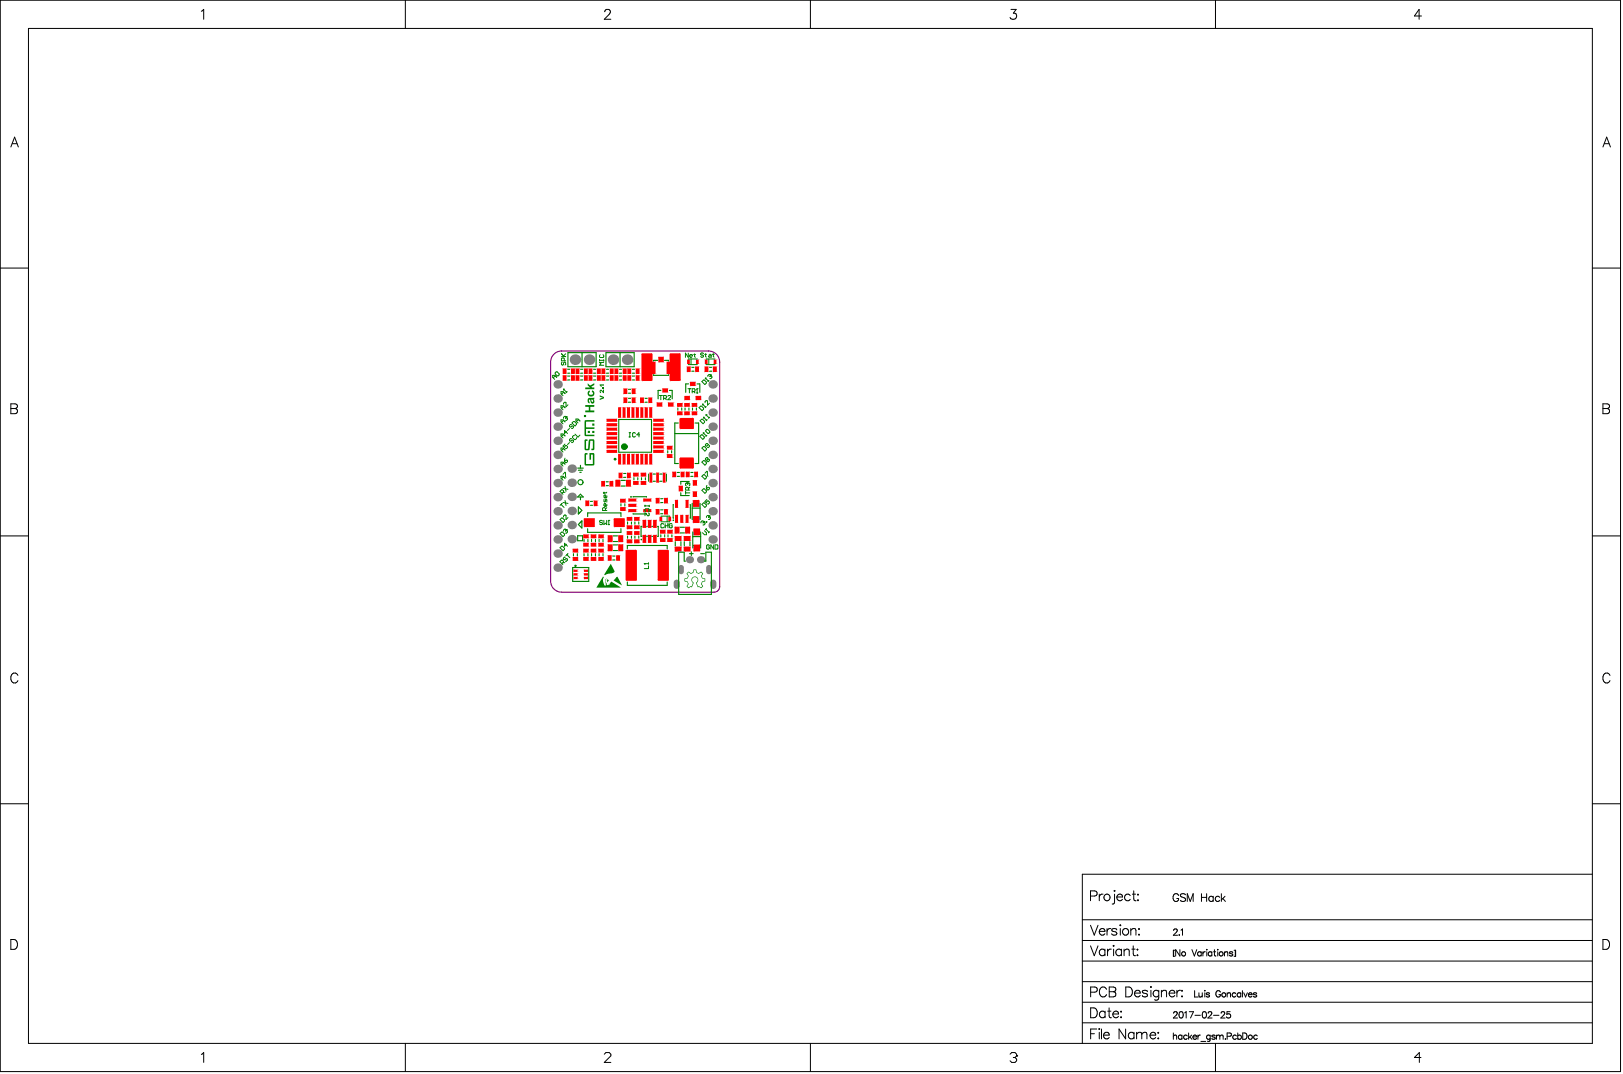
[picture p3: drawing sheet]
<svg xmlns="http://www.w3.org/2000/svg" width="487mm" height="322mm" viewBox="0 0 487 322" stroke-linecap="round" stroke-linejoin="round" font-family="sans-serif">
<g fill="none" stroke="#000" stroke-width=".3">
<path d="M.1 .1h486v321.3h-486zM8.5 8.5h469.1v304.4h-469.1zM60.4 3.4l.7-.6v3M121.6 .1v8.4M181.4 3.5l.1-.4 .5-.3h.5l.5 .3a.92 .92 0 0 1-.3 1.3l-1.4 1.4h1.9M243.1 .1v8.4M303.3 2.8h1.5l-.8 1.1a.99 .99 0 0 1 .9 1.4 .99 .99 0 0 1-1.6 .3l-.3-.4M364.6 .1v8.4M426.4 4.8h-2.1l1.4-2v3M3.3 44.1l1.1-3 1.1 3M3.7 43.1h1.4M480.8 44.1l1.1-3 1.2 3"/>
<path d="M481.2 43.1h1.4M.1 80.4h8.4M477.6 80.4h8.5M3.3 121.1h1.2l.6 .3 .1 .6-.3 .4-.4 .1a.78 .78 0 0 1 .8 .8 .78 .78 0 0 1-.8 .8h-1.2zM3.3 122.5h1.2M480.8 121.1h1.3l.5 .3 .2 .6-.3 .4-.4 .1a.78 .78 0 0 1 .7 .8 .78 .78 0 0 1-.7 .8h-1.3zM480.8 122.5h1.3M.1 160.7h8.4M477.6 160.7h8.5M5.4 202.6a1.09 1.09 0 0 0-1.3-.8 1.09 1.09 0 0 0-.8 1.2 1.3 1.3 0 0 0 .2 1.4 1.3 1.3 0 0 0 1.4 .3l.5-.6M482.9 202.6a1.09 1.09 0 0 0-1.2-.8 1.09 1.09 0 0 0-.9 1.2 1.3 1.3 0 0 0 .3 1.4 1.3 1.3 0 0 0 1.4 .3l.4-.6M.1 241h8.4"/>
<path d="M477.6 241h8.5M324.7 275.8h152.9M327.1 268.7h1.3a.78 .78 0 0 0 .7-.8 .78 .78 0 0 0-.7-.7h-1.3v2.9M327.1 277.5l1.1 2.9 1.2-2.9M329.7 279.3a.93 .93 0 0 0 .6 1.1 .93 .93 0 0 0 1.1-.4M329.7 268.2v1.9M329.9 278.9a.82 .82 0 0 1 .9-.4 .82 .82 0 0 1 .6 .8h-1.7zM330.9 268.2a.95 .95 0 0 0-1.2 .8M332.1 278.5v1.9M333.2 278.5a.95 .95 0 0 0-1.1 .8M334.3 267v.3zM334.3 268.2v2.3l-.1 .5-.6 .1"/>
<path d="M335 278.9a.89 .89 0 0 0-1.5 0l.1 .3 1.3 .4 .1 .4a.89 .89 0 0 1-1.5 0M335 269a.93 .93 0 0 0 .6 1.1 .93 .93 0 0 0 1.1-.4M335.1 268.6a.82 .82 0 0 1 1-.5 .82 .82 0 0 1 .6 .9h-1.7zM336 277.3v.3zM336 278.5v1.9M339 268.6a.94 .94 0 0 0-1.4-.2 .94 .94 0 0 0 0 1.4 .94 .94 0 0 0 1.4-.1M339.2 279l.7-.5 .7 .1 .1 1.8M339.2 278.5v1.9M339.7 268.2h.9M340.1 267.2v2.4l.1 .4 .6 .1M341.3 268.2v.2zM341.3 269.8v.3z"/>
<path d="M341.7 278.5v.3zM352 279l.4-.4 .6 .1 .1 .2-.2 .7-.9 .9h1.2M353.5 268.6a.85 .85 0 0 0-.9-.6 .85 .85 0 0 0-.7 .9v.6a.83 .83 0 0 0 .8 .9 .83 .83 0 0 0 .8-.9h-.5M354.2 278.9l.5-.3v1.9M355.6 268.3a.87 .87 0 0 0-.8-.3 .87 .87 0 0 0-.7 .6l.2 .3 1.1 .4 .2 .7a1.02 1.02 0 0 1-1.5 0M356.1 270.3v-2.3l.9 2.3 .9-2.3v2.3M360.4 268v2.3M360.4 269.1h1.5M361.9 268v2.3M363.9 269.1a.74 .74 0 0 0-1.1-.1 .74 .74 0 0 0 0 1.1 .74 .74 0 0 0 1.1-.1M363.9 268.8v1.5M365.9 269.1a.74 .74 0 0 0-1.1-.1 .74 .74 0 0 0 0 1.1 .74 .74 0 0 0 1.1-.1"/>
<path d="M366.4 268v2.3M366.8 269.5l.8 .8M367.5 268.8l-1.1 1.1M477.6 262.2h-152.9v50.7M3.3 281.8h.9a1.58 1.58 0 0 1 1.1 1.4 1.58 1.58 0 0 1-1.1 1.5h-.9zM324.7 294.4h152.9M324.7 288.2h152.9M324.7 282h152.9M327.1 283.7l1.1 2.9 1.2-2.9M327.1 297.5h1.3a.78 .78 0 0 0 .7-.7 .78 .78 0 0 0-.7-.8h-1.3v3M331.4 284.6v2M331.4 285.1a.94 .94 0 0 0-1.4-.2 .94 .94 0 0 0 0 1.4 .94 .94 0 0 0 1.4-.1"/>
<path d="M331.9 296.7a1.09 1.09 0 0 0-1.2-.7 1.09 1.09 0 0 0-.9 1.1 1.29 1.29 0 0 0 .3 1.4 1.29 1.29 0 0 0 1.4 .3l.4-.5M332.2 284.6v2M332.7 296h1.3l.6 .3v.8l-.6 .3a.78 .78 0 0 1 .7 .8 .78 .78 0 0 1-.7 .8h-1.3zM332.7 297.4h1.3M333.3 284.6a.95 .95 0 0 0-1.1 .9M333.9 283.7h.3zM334 284.6v2M336.4 285.1a.94 .94 0 0 0-1.4-.2 .94 .94 0 0 0 0 1.4 .94 .94 0 0 0 1.4-.1M336.4 284.6v2M337.2 285.2l.7-.6 .7 .2 .1 1.8M337.2 284.6v2M337.7 296h1a1.58 1.58 0 0 1 1 1.5 1.58 1.58 0 0 1-1 1.5h-1z"/>
<path d="M339.5 284.6h1M339.9 283.7v2.3l.2 .5 .5 .1M340.3 297.8a.93 .93 0 0 0 .6 1.1 .93 .93 0 0 0 1.1-.4M340.5 297.4a.82 .82 0 0 1 .9-.4 .82 .82 0 0 1 .6 .8h-1.7zM341.2 284.6v.3zM341.2 286.3v.3zM341.7 280.2v.2zM344.2 297.4a.89 .89 0 0 0-1.6 0l.2 .3 1.2 .4 .2 .4a.89 .89 0 0 1-1.6 0M345.2 295.9v.2zM345.2 297v2M347.6 297.4a.94 .94 0 0 0-1.4-.1 .94 .94 0 0 0 0 1.4 .94 .94 0 0 0 1.4-.2M347.6 297v2.2a.78 .78 0 0 1-.5 .7 .78 .78 0 0 1-.8-.1"/>
<path d="M348.4 297.5l.7-.5 .7 .1 .1 1.9M348.4 297v2M350.7 297.8a.93 .93 0 0 0 .5 1.1 .93 .93 0 0 0 1.2-.4M351.1 297.1a.78 .78 0 0 1 .9-.1 .78 .78 0 0 1 .4 .8h-1.7zM352 285v1.8M352.4 285h-.4v1.8h.4M353 297v2M353.7 280.3v.2zM353.9 284.8v1.9l-1.2-1.9v1.9M354.1 297a.95 .95 0 0 0-1.1 .8M354.4 298.8h.3zM354.6 297v.3z"/>
<path d="M357.5 284.8l.8 1.9 .7-1.9M358.3 297.1v1.9h1.1M359.6 297.7l.1 1.2 .5 .1 .4-.4M360.3 285.7a.61 .61 0 0 0-.9-.1 .61 .61 0 0 0 0 .9 .61 .61 0 0 0 .9-.1M360.3 285.4v1.3M360.6 297.7v1.3M360.8 285.4v1.3M361.4 297v.2zM361.4 297.7v1.3M361.5 285.4l-.4 .1-.3 .5M362 285.4v1.3M362 284.7v.2z"/>
<path d="M362.8 298l-.3-.3-.7 .3 .9 .5v.4l-.5 .1-.4-.3M363.5 285.7a.61 .61 0 0 0-.9-.1 .61 .61 0 0 0 0 .9 .61 .61 0 0 0 .9-.1M363.5 285.4v1.3M364 285.4h.6M364.3 284.8v1.5l.1 .3 .3 .1M365.2 284.8h.2zM365.3 285.4v1.3M366.1 297.6a.7 .7 0 0 0-.8-.5 .7 .7 0 0 0-.6 .7v.5a.68 .68 0 0 0 .7 .7 .68 .68 0 0 0 .7-.7h-.5M367.3 285.8l.4-.4 .5 .1 .1 1.2M367.3 285.4v1.3M368.1 298.1l.5-.4 .4 .1 .1 1.2M368.1 297.7v1.3"/>
<path d="M369.8 285.7l-.4-.3-.6 .3 .9 .5v.4l-.6 .1-.3-.3M370.2 285h.4v1.8h-.4M370.5 285v1.8M370.7 298a.61 .61 0 0 0-.9-.1 .61 .61 0 0 0 0 .9 .61 .61 0 0 0 .9-.1M372.2 298a.61 .61 0 0 0-.9-.1 .61 .61 0 0 0 0 .9 .61 .61 0 0 0 .9-.1M372.2 297.7v1.3M372.7 297.1v1.9M373.1 297.7l.5 1.3 .6-1.3M374.5 298.3l.1 .4 .3 .3 .7-.3M374.7 297.8h.7l.2 .5h-1.1zM377 298l-.4-.3-.6 .3 .9 .5v.4l-.6 .1-.3-.3M480.8 281.8h1a1.58 1.58 0 0 1 1 1.4 1.58 1.58 0 0 1-1 1.5h-1z"/>
<path d="M60.4 316.2l.7-.5v2.9M121.6 312.9v8.5M181.3 316.2l.5-.5h.9l.5 .5v.4l-1.9 2h1.9M243.1 312.9v8.5M303 316.2l.5-.5h1l.4 .5v.4M304 317.1h.5M304.5 317.1l.4 .5v.5l-.4 .5h-1l-.5-.5M304.9 316.6h.1M304.9 316.6l-.4 .5M324.7 306.7h152.9M324.7 300.6h152.9M327.1 302.3h1a1.58 1.58 0 0 1 1.1 1.4 1.58 1.58 0 0 1-1.1 1.5h-1z"/>
<path d="M327.1 310h1.2M329 308.6h-1.9v3M329.7 308.5v.2zM329.7 309.6v2M330.4 308.6v3M331 310.4a.93 .93 0 0 0 .6 1.1 .93 .93 0 0 0 1.1-.4M331.2 310a.82 .82 0 0 1 .9-.4 .82 .82 0 0 1 .6 .8h-1.7zM331.5 303.7a.94 .94 0 0 0-1.4-.2 .94 .94 0 0 0 0 1.4 .94 .94 0 0 0 1.4-.1M331.5 303.2v2M332.3 303.2h.9M332.7 302.3v2.4l.1 .4 .6 .1M333.8 304.1a.93 .93 0 0 0 .6 1 .93 .93 0 0 0 1.1-.3"/>
<path d="M334.2 303.4a.78 .78 0 0 1 .9-.1 .78 .78 0 0 1 .4 .8h-1.7zM336.3 303.2v.3zM336.3 304.9v.3zM337.6 308.6v3l-1.9-3v3M340.1 310a.94 .94 0 0 0-1.3-.1 .94 .94 0 0 0 0 1.4 .94 .94 0 0 0 1.3-.2M340.1 309.6v2M340.9 310.1l.7-.5 .7 .1 .2 .4M340.9 309.6v2M342.5 310.1l.7-.5 .7 .1 .1 1.9M342.5 310.1v1.5M345 310.4a.93 .93 0 0 0 .5 1.1 .93 .93 0 0 0 1.2-.4M345.4 309.7a.78 .78 0 0 1 .9-.1 .78 .78 0 0 1 .4 .8h-1.7z"/>
<path d="M347.4 309.6v.3zM347.4 311.3v.3zM352 310.8l.4-.4 .5 .1 .1 1.2M352 309.8v1.9M352 303.8l.4-.4 .6 .1 .1 .3-.2 .6-.9 .9h1.2M353.9 303.5l.3-.1a.98 .98 0 0 1 .7 .9 .98 .98 0 0 1-.7 1 1.21 1.21 0 0 1-.3-1.8zM354.5 310.7a.61 .61 0 0 0-.9-.1 .61 .61 0 0 0 0 .9 .61 .61 0 0 0 .9-.1M354.5 310.4v1.3M355.3 303.8l.5-.4v1.9M356.1 310.7a.61 .61 0 0 0-.9-.1 .61 .61 0 0 0 0 .9 .61 .61 0 0 0 .9-.1M356.5 309.8v1.9M356.7 303.4h1.3l-.9 1.9"/>
<path d="M356.9 311l.6 .7M357.4 310.4l-.9 .9M357.8 311l.1 .4 .4 .3 .6-.3M357.9 310.7l.7-.3 .3 .6h-1.1zM358.4 304.5h1.7M359.3 310.4v1.3M360.1 310.4l-.5 .1-.3 .5M360.2 312.3h1.5M360.9 303.5l.3-.1a.98 .98 0 0 1 .7 .9 .98 .98 0 0 1-.7 1 1.22 1.22 0 0 1-.3-1.8zM362.4 303.8l.4-.4 .5 .1 .2 .3-.3 .6-.9 .9h1.3M363 310.7a.61 .61 0 0 0-.9-.1 .61 .61 0 0 0 0 .9 .61 .61 0 0 0 .9-.1M363 310.4l-.1 1.7-.7 .1"/>
<path d="M364 304.5h1.6M364.5 310.7l-.4-.3-.6 .3 .9 .4v.5l-.5 .1-.4-.3M364.6 312.9v8.5M364.9 310.8l.5-.4 .4 .1 .1 .3M364.9 310.4v1.3M365.9 310.8l.5-.4 .4 .1 .1 1.2M365.9 310.8v.9M366.3 303.8l.4-.4 .5 .1 .2 .3-.3 .6-.9 .9h1.3M367.6 311.5v.2zM368.1 310.8l1.1-.1 .1-.7-1.2-.2v1.9M369 303.4h-.9l-.1 .8a.67 .67 0 0 1 1 0 .67 .67 0 0 1-.1 1 .67 .67 0 0 1-1-.3M370.9 310.7a.61 .61 0 0 0-.9-.1 .61 .61 0 0 0 0 .9 .61 .61 0 0 0 .9-.1"/>
<path d="M371.3 310.7a.61 .61 0 0 1 .9-.1 .61 .61 0 0 1 0 .9 .61 .61 0 0 1-.9-.1M371.3 309.8v1.9M372.8 309.8h.6a1.02 1.02 0 0 1 .7 .9 1.02 1.02 0 0 1-.7 1h-.6zM377.1 310.7a.61 .61 0 0 0-.8-.1 .61 .61 0 0 0 0 .9 .61 .61 0 0 0 .8-.1M426.2 317.1h-1.9l1.4-1.4v2.9"/>
<circle cx="332" cy="269.1" r=".98"/>
<circle cx="337.6" cy="279.5" r=".98"/>
<circle cx="355" cy="286.1" r=".62"/>
<circle cx="366.3" cy="286" r=".63"/>
<circle cx="367.1" cy="298.4" r=".63"/>
<circle cx="375.1" cy="311.1" r=".62"/>
</g>
<path d="M168.5 105.3h44a3.3 3.3 0 0 1 3.4 3.3v67.3l-.3 .9-.6 .6-.8 .2h-45.7a3.3 3.3 0 0 1-3.3-3.3v-65.7a3.3 3.3 0 0 1 3.3-3.3" fill="none" stroke="#800080" stroke-width=".34"/>
<g fill="#808080">
<circle cx="171.5" cy="161.7" r="1.27"/>
<circle cx="171.5" cy="144.8" r="1.27"/>
<circle cx="171.5" cy="149" r="1.27"/>
<circle cx="171.5" cy="153.2" r="1.27"/>
<circle cx="171.5" cy="140.5" r="1.27"/>
<circle cx="171.5" cy="157.5" r="1.27"/>
</g>
<path d="M212.6 170.2v1.2" fill="none" stroke="#808080" stroke-width="1.7"/>
<g fill="#808080">
<circle cx="167.3" cy="161.8" r="1.27"/>
<circle cx="167.3" cy="144.9" r="1.27"/>
<circle cx="167.3" cy="128" r="1.27"/>
<circle cx="213.8" cy="161.8" r="1.27"/>
<circle cx="213.8" cy="144.9" r="1.27"/>
<circle cx="213.8" cy="128" r="1.27"/>
<circle cx="167.3" cy="166" r="1.27"/>
<circle cx="167.3" cy="170.2" r="1.27"/>
<circle cx="167.3" cy="153.3" r="1.27"/>
<circle cx="167.3" cy="149.1" r="1.27"/>
<circle cx="167.3" cy="140.6" r="1.27"/>
<circle cx="167.3" cy="136.4" r="1.27"/>
<circle cx="167.3" cy="123.7" r="1.27"/>
<circle cx="167.3" cy="119.5" r="1.27"/>
<circle cx="167.3" cy="115.3" r="1.27"/>
<circle cx="172.5" cy="107.9" r="1.59"/>
<circle cx="183.9" cy="107.9" r="1.59"/>
</g>
<path d="M214 174.7v1" fill="none" stroke="#808080" stroke-width="1.8"/>
<g fill="#808080">
<circle cx="210.1" cy="167.9" r="1.08"/>
<circle cx="206.8" cy="167.9" r="1.08"/>
<circle cx="213.8" cy="149.1" r="1.27"/>
<circle cx="213.8" cy="153.3" r="1.27"/>
<circle cx="213.8" cy="136.4" r="1.27"/>
<circle cx="213.8" cy="140.6" r="1.27"/>
<circle cx="213.8" cy="119.5" r="1.27"/>
<circle cx="213.8" cy="123.7" r="1.27"/>
<circle cx="213.8" cy="115.3" r="1.27"/>
<circle cx="167.3" cy="132.2" r="1.27"/>
<circle cx="167.3" cy="157.6" r="1.27"/>
<circle cx="213.8" cy="157.6" r="1.27"/>
<circle cx="213.8" cy="132.2" r="1.27"/>
</g>
<path d="M204.3 170.2v1.2" fill="none" stroke="#808080" stroke-width="1.7"/>
<g fill="#808080">
<circle cx="176.7" cy="107.9" r="1.59"/>
<circle cx="188.1" cy="107.9" r="1.59"/>
</g>
<path d="M203 174.7v1" fill="none" stroke="#808080" stroke-width="1.8"/>
<g fill="#f00">
<path d="M171.4 110.5l1 .1-.1 1.6-1-.2z" fill-rule="evenodd"/>
<path d="M175.2 170.8h1.1l.1 .6-1.2 .1z" fill-rule="evenodd"/>
<path d="M175.2 171.9h1.1l.1 .6-1.2 .1z" fill-rule="evenodd"/>
<path d="M175.3 110.5l1 .1-.1 1.6-1-.2z" fill-rule="evenodd"/>
<path d="M177.2 167.2l1.5-.2 .2 1.1-1.6 .1z" fill-rule="evenodd"/>
<path d="M177.3 164.5h1.4l.2 1.1-1.6 .1z" fill-rule="evenodd"/>
<path d="M177.3 160.3h1.4l.2 1-1.6 .1z" fill-rule="evenodd"/>
<path d="M178.2 150.1l1 .1-.1 1.6-1-.1z" fill-rule="evenodd"/>
<path d="M180.4 144.2l1.1 .2-.1 1.5-1.1-.1z" fill-rule="evenodd"/>
<path d="M180.5 110.5l1.1 .1-.1 1.6-1.1-.2z" fill-rule="evenodd"/>
<path d="M184.7 143.9l1.4 .1-.2 2-1.3-.2z" fill-rule="evenodd"/>
<path d="M184.4 110.5l1.1 .1-.2 1.6-1-.2z" fill-rule="evenodd"/>
<path d="M188.1 161.8h1.4l.2 1-1.6 .1z" fill-rule="evenodd"/>
<path d="M188 157.6l1.5-.1 .2 1.1-1.6 .1z" fill-rule="evenodd"/>
<path d="M188.1 155h1.4l.2 1.1-1.6 .1z" fill-rule="evenodd"/>
<path d="M187.9 143.9l1.4 .1-.2 2-1.3-.2z" fill-rule="evenodd"/>
<path d="M188.3 110.5l1 .1-.1 1.6-1-.2z" fill-rule="evenodd"/>
<path d="M190.8 110.5l1 .1-.1 1.6-1-.2z" fill-rule="evenodd"/>
<path d="M194.4 160.4l1 .1-.1 2.3-1-.1z" fill-rule="evenodd"/>
<path d="M198 161.5l1.5-.1 .1 1-1.5 .1z" fill-rule="evenodd"/>
<path d="M197.9 155l.7 .1v1.2l-.8-.1z" fill-rule="evenodd"/>
<path d="M197.5 107l1.6 .1-.1 1.6-1.5-.1z" fill-rule="evenodd"/>
<path d="M205.2 123.5l1.6-.2 .1 1.1-1.5 .1z" fill-rule="evenodd"/>
<path d="M205.4 120.9h1.4l.1 1-1.5 .1z" fill-rule="evenodd"/>
<path d="M206.2 107.8l.7 .1-.1 1.3-.7-.1z" fill-rule="evenodd"/>
<path d="M207.9 147.4l1.2 .1-.2 1.5-1.1-.1z" fill-rule="evenodd"/>
<path d="M207.9 144l1.2 .1-.2 1.6-1.1-.2z" fill-rule="evenodd"/>
<path d="M207.5 123.5l1.5-.2 .1 1.1-1.5 .1z" fill-rule="evenodd"/>
<path d="M207.6 120.9h1.4l.1 1-1.5 .1z" fill-rule="evenodd"/>
<path d="M208.6 109.9l1.1 .1-.1 1.6-1.1-.1z" fill-rule="evenodd"/>
<path d="M208.8 107.8l.8 .1-.1 1.3-.7-.1z" fill-rule="evenodd"/>
<path d="M211.5 109.9l1 .1-.1 1.6-1.1-.1z" fill-rule="evenodd"/>
<path d="M211.5 107.8l.8 .1-.1 1.3-.8-.1z" fill-rule="evenodd"/>
<path d="M171.4 112.5l1 .1-.1 1.6-1-.1z" fill-rule="evenodd"/>
<path d="M175.2 173h1.1l.1 .6-1.2 .1z" fill-rule="evenodd"/>
<path d="M175.3 112.5l1 .1-.1 1.6-1-.1z" fill-rule="evenodd"/>
<path d="M177.3 162.8h1.4l.2 1-1.6 .1z" fill-rule="evenodd"/>
<path d="M180.5 112.5l1.1 .1-.1 1.6-1.1-.1z" fill-rule="evenodd"/>
<path d="M184.9 166.5l1.1 .1-.2 1.6-1-.1z" fill-rule="evenodd"/>
<path d="M185.5 136.1l.8 .1-.1 3.1-.8-.1z" fill-rule="evenodd"/>
<path d="M185.5 122.1l.8 .1-.1 3.1-.8-.1z" fill-rule="evenodd"/>
<path d="M184.4 112.5l1.1 .1-.2 1.6-1-.1z" fill-rule="evenodd"/>
<path d="M188.1 159.3h1.4l.2 1-1.6 .1z" fill-rule="evenodd"/>
<path d="M188.2 136.1l.8 .1-.1 3.1-.8-.1z" fill-rule="evenodd"/>
<path d="M188.2 141.7l1 .2-.1 1.5-1-.1z" fill-rule="evenodd"/>
<path d="M188.2 122.1l.8 .1-.1 3.1-.8-.1z" fill-rule="evenodd"/>
<path d="M188.3 112.5l1 .1-.1 1.6-1-.1z" fill-rule="evenodd"/>
<path d="M190.7 136.2h.9l-.1 3.1-.8-.1z" fill-rule="evenodd"/>
<path d="M192.1 136.1l.9 .1-.1 3.1-.8-.1z" fill-rule="evenodd"/>
<path d="M192.1 122.1l.9 .1-.1 3.1-.8-.1z" fill-rule="evenodd"/>
<path d="M190.7 122.2h.9l-.1 3.1-.8-.1z" fill-rule="evenodd"/>
<path d="M192.1 119.2l1 .1-.1 1.6-1-.1z" fill-rule="evenodd"/>
<path d="M190.8 112.5l1 .1-.1 1.6-1-.1z" fill-rule="evenodd"/>
<path d="M194.8 136.1l.8 .1-.1 3.1-.8-.1z" fill-rule="evenodd"/>
<path d="M194.8 122.1l.8 .1-.1 3.1-.8-.1z" fill-rule="evenodd"/>
<path d="M194.6 119.2l1 .1-.1 1.6-1-.1z" fill-rule="evenodd"/>
<path d="M195 108.5l1.6 .1-.1 3.6-1.5-.1z" fill-rule="evenodd"/>
<path d="M198.1 158.9h1.4l.1 1-1.5 .1z" fill-rule="evenodd"/>
<path d="M202.6 154.4l.8 .1-.1 2.3-.8-.1z" fill-rule="evenodd"/>
<path d="M202.5 150h.9l-.1 2.3-.8-.1z" fill-rule="evenodd"/>
<path d="M201.8 141.4l1 .2-.1 1.5-1-.1z" fill-rule="evenodd"/>
<path d="M204.1 154.4l.9 .1-.1 2.3-.9-.1z" fill-rule="evenodd"/>
<path d="M205.7 154.4l.8 .1v2.3l-.9-.1z" fill-rule="evenodd"/>
<path d="M205.6 150h.9v2.3l-.9-.1z" fill-rule="evenodd"/>
<path d="M205.8 141.4l1.1 .2-.1 1.5-1.1-.1z" fill-rule="evenodd"/>
<path d="M204.3 141.4l1 .2-.1 1.5-1-.1z" fill-rule="evenodd"/>
<path d="M205.4 118.7h1.4l.2 1.2-1.6 .1z" fill-rule="evenodd"/>
<path d="M208 163.5l.2-.2h1.6l.2 .2v1.7l-.2 .2h-1.6l-.2-.2z" fill-rule="evenodd"/>
<path d="M208 149.9h1.6l.2 .2v1.7l-.2 .2h-1.6l-.2-.2v-1.7z" fill-rule="evenodd"/>
<path d="M207.8 155l.2-.2h1.6l.2 .2v1.6l-.2 .2h-1.6l-.2-.2z" fill-rule="evenodd"/>
<path d="M208.3 141.4l1.1 .2-.1 1.5-1.1-.1z" fill-rule="evenodd"/>
<path d="M208.8 118.7h1.4l.1 1.2-1.5 .1z" fill-rule="evenodd"/>
<path d="M194.9 141.8h.8l-.1 2.9h-.8z" fill-rule="evenodd"/>
<path d="M194.4 155.9l1 .1-.1 2.3-1-.1z" fill-rule="evenodd"/>
<path d="M198.8 141.8h.8v2.9h-.8z" fill-rule="evenodd"/>
<path d="M208.2 158.5h1.6l.2 .2v1.7l-.2 .2h-1.6l-.2-.2v-1.7z" fill-rule="evenodd"/>
<path d="M172.1 171.9h1.1l.1 .6-1.2 .1z" fill-rule="evenodd"/>
<path d="M172.1 170.8h1.1l.1 .6-1.2 .1z" fill-rule="evenodd"/>
<path d="M171.9 167h1.4l.1 1.1-1.5 .1z" fill-rule="evenodd"/>
<path d="M171.9 164.5h1.4l.1 1.1-1.5 .1z" fill-rule="evenodd"/>
<path d="M172.8 110.5l1 .1-.1 1.6-1-.2z" fill-rule="evenodd"/>
<path d="M168.9 110.5l1 .1-.1 1.6-1-.2z" fill-rule="evenodd"/>
<path d="M179.6 167h1.4l.1 1.1-1.5 .1z" fill-rule="evenodd"/>
<path d="M179.6 164.5h1.4l.1 1.1-1.5 .1z" fill-rule="evenodd"/>
<path d="M179.6 160.3h1.4l.1 1-1.5 .1z" fill-rule="evenodd"/>
<path d="M185.4 160.7h1.5l-.1 1.9-1.4-.2z" fill-rule="evenodd"/>
<path d="M182.3 160.7h1.5l-.2 1.9-1.3-.2z" fill-rule="evenodd"/>
<path d="M175.7 150.1l1 .1-.1 1.6-1-.1z" fill-rule="evenodd"/>
<path d="M182.9 144.2l1.1 .2-.1 1.5-1.1-.1z" fill-rule="evenodd"/>
<path d="M181.9 133.7l3.1-.1 .1 .8-3.1 .1z" fill-rule="evenodd"/>
<path d="M182 134.9h3l.1 .8-3.1 .1z" fill-rule="evenodd"/>
<path d="M181.9 131l3.1-.1 .1 .8-3.1 .1z" fill-rule="evenodd"/>
<path d="M181.9 127l3.1-.1 .1 .8-3.1 .1z" fill-rule="evenodd"/>
<path d="M182 128.3h3l.1 .8-3.1 .1z" fill-rule="evenodd"/>
<path d="M187.1 116.5l1.1 .1-.2 1.6-1-.1z" fill-rule="evenodd"/>
<path d="M179.2 110.5l1 .1-.1 1.6-1.1-.2z" fill-rule="evenodd"/>
<path d="M176.7 110.5l1 .1-.1 1.6-1.1-.2z" fill-rule="evenodd"/>
<path d="M183 110.5l1.1 .1-.1 1.6-1.1-.2z" fill-rule="evenodd"/>
<path d="M186.9 110.5l1.1 .1-.2 1.6-1-.2z" fill-rule="evenodd"/>
<path d="M200.1 161.5l1.6-.1 .1 1-1.6 .1z" fill-rule="evenodd"/>
<path d="M190.3 161.8h1.4l.2 1-1.6 .1z" fill-rule="evenodd"/>
<path d="M196 160.4l1 .1-.1 2.3-1-.1z" fill-rule="evenodd"/>
<path d="M192.9 160.4l.9 .1-.1 2.3-1-.1z" fill-rule="evenodd"/>
<path d="M190.2 157.6l1.5-.1 .2 1.1-1.6 .1z" fill-rule="evenodd"/>
<path d="M190.3 155h1.4l.2 1.1-1.6 .1z" fill-rule="evenodd"/>
<path d="M200.6 155l.7 .1-.1 1.2-.7-.1z" fill-rule="evenodd"/>
<path d="M192.3 144.3h1.4l.1 1-1.5 .1z" fill-rule="evenodd"/>
<path d="M190 144.3h1.4l.2 1-1.6 .1z" fill-rule="evenodd"/>
<path d="M192.3 141.8h1.4l.1 1-1.5 .1z" fill-rule="evenodd"/>
<path d="M190 141.8h1.4l.2 1-1.6 .1z" fill-rule="evenodd"/>
<path d="M196 134.9h3l.1 .8-3.1 .1z" fill-rule="evenodd"/>
<path d="M195.9 133.7l3.1-.1 .1 .8-3.1 .1z" fill-rule="evenodd"/>
<path d="M200 133.8l1.6-.1 .1 1-1.5 .1z" fill-rule="evenodd"/>
<path d="M195.9 131l3.1-.1 .1 .8-3.1 .1z" fill-rule="evenodd"/>
<path d="M196 128.3h3l.1 .8-3.1 .1z" fill-rule="evenodd"/>
<path d="M195.9 127l3.1-.1 .1 .8-3.1 .1z" fill-rule="evenodd"/>
<path d="M197.1 120.7h1.4l.2 1.1-1.6 .1z" fill-rule="evenodd"/>
<path d="M198.7 116.6l1.5-.2 .2 1.2-1.6 .1z" fill-rule="evenodd"/>
<path d="M189.6 116.5l1.1 .1-.2 1.6-1-.1z" fill-rule="evenodd"/>
<path d="M202.4 164.1l1.9-.2 .1 1.4-1.9 .1z" fill-rule="evenodd"/>
<path d="M205.1 164.1l1.9-.2 .2 1.4-2 .1z" fill-rule="evenodd"/>
<path d="M202.4 160.9l1.9-.2 .1 1.4-1.9 .1z" fill-rule="evenodd"/>
<path d="M205.1 160.9l1.9-.2 .2 1.4-2 .1z" fill-rule="evenodd"/>
<path d="M203.1 123.5l1.5-.2 .1 1.1-1.5 .1z" fill-rule="evenodd"/>
<path d="M203.2 120.9h1.4l.1 1-1.5 .1z" fill-rule="evenodd"/>
<path d="M207.1 114.5h1.4l.1 1.1-1.5 .2z" fill-rule="evenodd"/>
<path d="M214 109.9l1 .1-.1 1.6-1.1-.1z" fill-rule="evenodd"/>
<path d="M206.1 109.9l1.1 .1-.1 1.6-1.1-.1z" fill-rule="evenodd"/>
<path d="M214.2 107.8l.7 .1-.1 1.3-.7-.1z" fill-rule="evenodd"/>
<path d="M172.1 173h1.1l.1 .6-1.2 .1z" fill-rule="evenodd"/>
<path d="M172.8 112.5l1 .1-.1 1.6-1-.1z" fill-rule="evenodd"/>
<path d="M168.9 112.5l1 .1-.1 1.6-1-.1z" fill-rule="evenodd"/>
<path d="M182.4 166.5l1.1 .1-.1 1.6-1.1-.1z" fill-rule="evenodd"/>
<path d="M179.6 162.8h1.4l.1 1-1.5 .1z" fill-rule="evenodd"/>
<path d="M185.4 163.4h1.5l-.1 1.9-1.4-.1z" fill-rule="evenodd"/>
<path d="M182.3 163.4h1.5l-.2 1.9-1.3-.1z" fill-rule="evenodd"/>
<path d="M184.4 155.4h2.8l.2 .3v2.1l-.2 .3h-2.8l-.3-.3v-2.1z" fill-rule="evenodd"/>
<path d="M186 149.7l1.6-.1 .1 1-1.6 .1z" fill-rule="evenodd"/>
<path d="M186.1 152.1h1.5l.1 1-1.6 .1z" fill-rule="evenodd"/>
<path d="M186.7 136.2h.9v3.1l-.9-.1z" fill-rule="evenodd"/>
<path d="M182 132.2h3l.1 .9-3.1 .1z" fill-rule="evenodd"/>
<path d="M185.7 141.7l1 .2-.1 1.5-1-.1z" fill-rule="evenodd"/>
<path d="M186.7 122.2h.9v3.1l-.9-.1z" fill-rule="evenodd"/>
<path d="M182 125.6h3l.1 .8-3.1 .1z" fill-rule="evenodd"/>
<path d="M181.9 129.7l3.1-.1 .1 .8-3.1 .1z" fill-rule="evenodd"/>
<path d="M187.1 119.2l1.1 .1-.2 1.6-1-.1z" fill-rule="evenodd"/>
<path d="M179.2 112.5l1 .1-.1 1.6-1.1-.1z" fill-rule="evenodd"/>
<path d="M176.7 112.5l1 .1-.1 1.6-1.1-.1z" fill-rule="evenodd"/>
<path d="M183 112.5l1.1 .1-.1 1.6-1.1-.1z" fill-rule="evenodd"/>
<path d="M186.9 112.5l1.1 .1-.2 1.6-1-.1z" fill-rule="evenodd"/>
<path d="M200.2 158.9h1.5l.1 1-1.6 .1z" fill-rule="evenodd"/>
<path d="M190.3 159.3h1.4l.2 1-1.6 .1z" fill-rule="evenodd"/>
<path d="M199.3 152.6l1 .2-.1 1.5-1-.1z" fill-rule="evenodd"/>
<path d="M196.8 152.6l1 .2-.1 1.5-1-.1z" fill-rule="evenodd"/>
<path d="M199.3 149.3l1 .1-.1 1.6-1-.1z" fill-rule="evenodd"/>
<path d="M196.8 149.3l1 .1-.1 1.6-1-.1z" fill-rule="evenodd"/>
<path d="M193 152.7h2.3l.1 .8-2.4 .1z" fill-rule="evenodd"/>
<path d="M193 149.5h2.3l.1 .8-2.4 .1z" fill-rule="evenodd"/>
<path d="M189.5 136.1l.8 .1-.1 3.1-.8-.1z" fill-rule="evenodd"/>
<path d="M193.4 136.2h.9l-.1 3.1-.8-.1z" fill-rule="evenodd"/>
<path d="M196 132.2h3l.1 .9-3.1 .1z" fill-rule="evenodd"/>
<path d="M200.2 136.2h1.4l.1 1-1.5 .1z" fill-rule="evenodd"/>
<path d="M195.9 129.7l3.1-.1 .1 .8-3.1 .1z" fill-rule="evenodd"/>
<path d="M196 125.6h3l.1 .8-3.1 .1z" fill-rule="evenodd"/>
<path d="M193.4 122.2h.9l-.1 3.1-.8-.1z" fill-rule="evenodd"/>
<path d="M189.5 122.1l.8 .1-.1 3.1-.8-.1z" fill-rule="evenodd"/>
<path d="M189.6 119.2l1.1 .1-.2 1.6-1-.1z" fill-rule="evenodd"/>
<path d="M200 108.5l1.6 .1-.1 3.6-1.5-.1z" fill-rule="evenodd"/>
<path d="M192.7 105.9h2.7l.3 .4v7.6l-.3 .4h-2.7l-.3-.4v-7.6z" fill-rule="evenodd"/>
<path d="M203.7 145.7l1.1 .1-.1 1.6-1.1-.2z" fill-rule="evenodd"/>
<path d="M204.2 137.2h3.6l.3 .3v2.7l-.3 .3h-3.6l-.4-.3v-2.7z" fill-rule="evenodd"/>
<path d="M204.2 125.3h3.6l.3 .4v2.6l-.3 .4h-3.6l-.4-.4v-2.6z" fill-rule="evenodd"/>
<path d="M197.6 164.9h2.7l.3 .3v8.7l-.3 .3h-2.7l-.3-.3v-8.7z" fill-rule="evenodd"/>
<path d="M196.8 141.8h.9l-.1 2.9h-.8z" fill-rule="evenodd"/>
<path d="M192.9 155.9l.9 .1-.1 2.3-1-.1z" fill-rule="evenodd"/>
<path d="M196 155.9l1 .1-.1 2.3-1-.1z" fill-rule="evenodd"/>
<path d="M205.5 158.1h1.5l-.1 1.9-1.4-.1z" fill-rule="evenodd"/>
<path d="M202.3 158.1h1.5l-.1 1.9-1.4-.1z" fill-rule="evenodd"/>
<path d="M174.9 167.2l1.6-.2 .1 1.1-1.5 .1z" fill-rule="evenodd"/>
<path d="M175.1 164.5h1.4l.1 1.1-1.5 .1z" fill-rule="evenodd"/>
<path d="M175.1 160.3h1.4l.1 1-1.5 .1z" fill-rule="evenodd"/>
<path d="M188.5 151.1h2.3l.1 .8-2.4 .1z" fill-rule="evenodd"/>
<path d="M200.5 120.7h1.4l.2 1.1-1.6 .1z" fill-rule="evenodd"/>
<path d="M175.1 162.8h1.4l.1 1-1.5 .1z" fill-rule="evenodd"/>
<path d="M175.4 155.4h2.8l.2 .3v2.1l-.2 .3h-2.8l-.3-.3v-2.1z" fill-rule="evenodd"/>
<path d="M188.5 149.5h2.3l.1 .8-2.4 .1z" fill-rule="evenodd"/>
<path d="M188.5 152.7h2.3l.1 .8-2.4 .1z" fill-rule="evenodd"/>
<path d="M201.2 105.9h2.6l.4 .4v7.6l-.4 .4h-2.6l-.3-.4v-7.6z" fill-rule="evenodd"/>
<path d="M188 164.9h2.7l.3 .3v8.7l-.3 .3h-2.7l-.3-.3v-8.7z" fill-rule="evenodd"/>
</g>
<g fill="#f00">
<path d="M172.3 110.5l.1 .1z"/>
<path d="M171.3 112l.1 .2z"/>
<path d="M176.2 110.5l.1 .1z"/>
<path d="M175.2 112l.1 .2z"/>
<path d="M178.7 167l.2 .2z"/>
<path d="M177.2 168.1l.1 .1z"/>
<path d="M178.7 164.5l.2 .2z"/>
<path d="M177.2 165.6l.1 .1z"/>
<path d="M177.2 161.3l.1 .1z"/>
<path d="M178.7 160.3l.2 .1z"/>
<path d="M178.1 151.7l.1 .1z"/>
<path d="M179.1 150.1l.1 .1z"/>
<path d="M181.4 144.2l.1 .2z"/>
<path d="M180.3 145.8l.1 .1z"/>
<path d="M181.5 110.5l.1 .1z"/>
<path d="M180.4 112l.1 .2z"/>
<path d="M184.6 145.8l.1 .2z"/>
<path d="M185.9 145.8h.2z"/>
<path d="M184.6 144h.1z"/>
<path d="M185.3 110.5l.2 .1z"/>
<path d="M184.3 112l.1 .2z"/>
<path d="M189.5 161.8l.2 .1z"/>
<path d="M188 162.8l.1 .1z"/>
<path d="M188 158.6l.1 .1z"/>
<path d="M189.5 157.5l.2 .1z"/>
<path d="M188 156.1l.1 .1z"/>
<path d="M189.5 155l.2 .1z"/>
<path d="M187.8 145.8l.1 .2z"/>
<path d="M189.1 145.8h.2z"/>
<path d="M187.8 144h.1z"/>
<path d="M189.2 110.5l.1 .1z"/>
<path d="M188.2 112l.1 .2z"/>
<path d="M191.7 110.5l.1 .1z"/>
<path d="M190.7 112l.1 .2z"/>
<path d="M195.3 160.4l.1 .1z"/>
<path d="M194.3 162.7l.1 .1z"/>
<path d="M199.5 161.4l.1 .1z"/>
<path d="M198 162.4l.1 .1z"/>
<path d="M205.2 124.4l.2 .1z"/>
<path d="M206.8 123.3l.1 .2z"/>
<path d="M205.2 121.9l.2 .1z"/>
<path d="M206.8 120.9l.1 .1z"/>
<path d="M208.9 147.4l.2 .1z"/>
<path d="M207.8 148.9l.1 .1z"/>
<path d="M208.9 144l.2 .1z"/>
<path d="M207.8 145.5l.1 .2z"/>
<path d="M207.5 124.4l.1 .1z"/>
<path d="M209 123.3l.1 .2z"/>
<path d="M207.5 121.9l.1 .1z"/>
<path d="M209 120.9l.1 .1z"/>
<path d="M209.6 109.9l.1 .1z"/>
<path d="M208.5 111.5l.1 .1z"/>
<path d="M211.3 111.5l.2 .1z"/>
<path d="M212.4 109.9l.1 .1z"/>
<path d="M172.3 112.5l.1 .1z"/>
<path d="M171.3 114.1l.1 .1z"/>
<path d="M176.2 112.5l.1 .1z"/>
<path d="M175.2 114.1l.1 .1z"/>
<path d="M177.2 163.8l.1 .1z"/>
<path d="M178.7 162.8l.2 .1z"/>
<path d="M181.5 112.5l.1 .1z"/>
<path d="M180.4 114.1l.1 .1z"/>
<path d="M184.8 168.1l.1 .1z"/>
<path d="M185.8 166.5l.2 .1z"/>
<path d="M185.3 112.5l.2 .1z"/>
<path d="M184.3 114.1l.1 .1z"/>
<path d="M189.5 159.3l.2 .1z"/>
<path d="M188 160.3l.1 .1z"/>
<path d="M189.1 141.7l.1 .2z"/>
<path d="M188.1 143.3l.1 .1z"/>
<path d="M189.2 112.5l.1 .1z"/>
<path d="M188.2 114.1l.1 .1z"/>
<path d="M193 119.2l.1 .1z"/>
<path d="M192 120.8l.1 .1z"/>
<path d="M191.7 112.5l.1 .1z"/>
<path d="M190.7 114.1l.1 .1z"/>
<path d="M195.5 119.2l.1 .1z"/>
<path d="M194.5 120.8l.1 .1z"/>
<path d="M199.5 158.9l.1 .1z"/>
<path d="M198 159.9l.1 .1z"/>
<path d="M201.7 143l.1 .1z"/>
<path d="M202.7 141.4l.1 .2z"/>
<path d="M206.8 141.4l.1 .2z"/>
<path d="M205.7 143l.1 .1z"/>
<path d="M204.2 143l.1 .1z"/>
<path d="M205.2 141.4l.1 .2z"/>
<path d="M205.3 119.9l.1 .1z"/>
<path d="M206.8 118.7l.2 .2z"/>
<path d="M209.3 141.4l.1 .2z"/>
<path d="M208.2 143l.1 .1z"/>
<path d="M208.6 119.9l.2 .1z"/>
<path d="M210.2 118.7l.1 .2z"/>
<path d="M195.3 155.9l.1 .1z"/>
<path d="M194.3 158.2l.1 .1z"/>
<path d="M173.3 167l.1 .2z"/>
<path d="M171.8 168.1l.1 .1z"/>
<path d="M173.3 164.5l.1 .2z"/>
<path d="M171.8 165.6l.1 .1z"/>
<path d="M173.7 110.5l.1 .1z"/>
<path d="M172.7 112l.1 .2z"/>
<path d="M169.8 110.5l.1 .1z"/>
<path d="M168.8 112l.1 .2z"/>
<path d="M181 167l.1 .2z"/>
<path d="M179.5 168.1l.1 .1z"/>
<path d="M181 164.5l.1 .2z"/>
<path d="M179.5 165.6l.1 .1z"/>
<path d="M179.5 161.3l.1 .1z"/>
<path d="M181 160.3l.1 .1z"/>
<path d="M185.4 162.4l.2 .2z"/>
<path d="M186.8 162.4h.1z"/>
<path d="M186.8 160.5l.1 .2z"/>
<path d="M185.4 160.7h.2z"/>
<path d="M182.3 162.4l.1 .2z"/>
<path d="M183.6 162.4h.2z"/>
<path d="M183.6 160.5l.2 .2z"/>
<path d="M182.3 160.7h.1z"/>
<path d="M175.6 151.7l.1 .1z"/>
<path d="M176.6 150.1l.1 .1z"/>
<path d="M183.9 144.2l.1 .2z"/>
<path d="M182.8 145.8l.1 .1z"/>
<path d="M187 118.1l.1 .1z"/>
<path d="M188 116.5l.2 .1z"/>
<path d="M180.1 110.5l.1 .1z"/>
<path d="M179 112l.2 .2z"/>
<path d="M177.6 110.5l.1 .1z"/>
<path d="M176.5 112l.2 .2z"/>
<path d="M184 110.5l.1 .1z"/>
<path d="M182.9 112l.1 .2z"/>
<path d="M187.8 110.5l.2 .1z"/>
<path d="M186.8 112l.1 .2z"/>
<path d="M200.1 162.4l.1 .1z"/>
<path d="M201.7 161.4l.1 .1z"/>
<path d="M190.2 162.8l.1 .1z"/>
<path d="M191.7 161.8l.2 .1z"/>
<path d="M196.9 160.4l.1 .1z"/>
<path d="M195.9 162.7l.1 .1z"/>
<path d="M193.7 160.4l.1 .1z"/>
<path d="M192.7 162.7l.2 .1z"/>
<path d="M191.7 157.5l.2 .1z"/>
<path d="M190.2 158.6l.1 .1z"/>
<path d="M191.7 155l.2 .1z"/>
<path d="M190.2 156.1l.1 .1z"/>
<path d="M192.2 145.3l.1 .1z"/>
<path d="M193.7 144.3l.1 .1z"/>
<path d="M189.9 145.3l.1 .1z"/>
<path d="M191.4 144.3l.2 .1z"/>
<path d="M192.2 142.8l.1 .1z"/>
<path d="M193.7 141.8l.1 .1z"/>
<path d="M189.9 142.8l.1 .1z"/>
<path d="M191.4 141.8l.2 .1z"/>
<path d="M200 134.7l.2 .1z"/>
<path d="M201.6 133.7l.1 .1z"/>
<path d="M197 121.8l.1 .1z"/>
<path d="M198.5 120.7l.2 .1z"/>
<path d="M198.7 117.6l.1 .1z"/>
<path d="M200.2 116.4l.2 .2z"/>
<path d="M189.5 118.1l.1 .1z"/>
<path d="M190.5 116.5l.2 .1z"/>
<path d="M204.3 165.3h.1z"/>
<path d="M204.3 163.9l.1 .2z"/>
<path d="M202.4 164.1h.1z"/>
<path d="M202.4 165.3l.1 .1z"/>
<path d="M207 165.3h.2z"/>
<path d="M207 163.9l.2 .2z"/>
<path d="M205.1 164.1h.1z"/>
<path d="M205.1 165.3l.1 .1z"/>
<path d="M204.3 162.1h.1z"/>
<path d="M204.3 160.7l.1 .2z"/>
<path d="M202.4 160.9h.1z"/>
<path d="M202.4 162.1l.1 .1z"/>
<path d="M207 162.1h.2z"/>
<path d="M207 160.7l.2 .2z"/>
<path d="M205.1 160.9h.1z"/>
<path d="M205.1 162.1l.1 .1z"/>
<path d="M203.1 124.4l.1 .1z"/>
<path d="M204.6 123.3l.1 .2z"/>
<path d="M203.1 121.9l.1 .1z"/>
<path d="M204.6 120.9l.1 .1z"/>
<path d="M207 115.6l.1 .2z"/>
<path d="M208.5 114.5l.1 .1z"/>
<path d="M213.8 111.5l.2 .1z"/>
<path d="M214.9 109.9l.1 .1z"/>
<path d="M207.1 109.9l.1 .1z"/>
<path d="M206 111.5l.1 .1z"/>
<path d="M173.7 112.5l.1 .1z"/>
<path d="M172.7 114.1l.1 .1z"/>
<path d="M169.8 112.5l.1 .1z"/>
<path d="M168.8 114.1l.1 .1z"/>
<path d="M182.3 168.1l.1 .1z"/>
<path d="M183.4 166.5l.1 .1z"/>
<path d="M179.5 163.8l.1 .1z"/>
<path d="M181 162.8l.1 .1z"/>
<path d="M185.4 165.2l.2 .1z"/>
<path d="M186.8 165.2h.1z"/>
<path d="M186.8 163.2l.1 .2z"/>
<path d="M185.4 163.4h.2z"/>
<path d="M182.3 165.2l.1 .1z"/>
<path d="M183.6 165.2h.2z"/>
<path d="M183.6 163.2l.2 .2z"/>
<path d="M182.3 163.4h.1z"/>
<path d="M186 150.6l.1 .1z"/>
<path d="M187.6 149.6l.1 .1z"/>
<path d="M186 153.1l.1 .1z"/>
<path d="M187.6 152.1l.1 .1z"/>
<path d="M186.6 141.7l.1 .2z"/>
<path d="M185.6 143.3l.1 .1z"/>
<path d="M188 119.2l.2 .1z"/>
<path d="M187 120.8l.1 .1z"/>
<path d="M180.1 112.5l.1 .1z"/>
<path d="M179 114.1l.2 .1z"/>
<path d="M177.6 112.5l.1 .1z"/>
<path d="M176.5 114.1l.2 .1z"/>
<path d="M184 112.5l.1 .1z"/>
<path d="M182.9 114.1l.1 .1z"/>
<path d="M187.8 112.5l.2 .1z"/>
<path d="M186.8 114.1l.1 .1z"/>
<path d="M200.1 159.9l.1 .1z"/>
<path d="M201.7 158.9l.1 .1z"/>
<path d="M190.2 160.3l.1 .1z"/>
<path d="M191.7 159.3l.2 .1z"/>
<path d="M199.2 154.2l.1 .1z"/>
<path d="M200.2 152.6l.1 .2z"/>
<path d="M196.7 154.2l.1 .1z"/>
<path d="M197.7 152.6l.1 .2z"/>
<path d="M199.2 150.9l.1 .1z"/>
<path d="M200.2 149.3l.1 .1z"/>
<path d="M196.7 150.9l.1 .1z"/>
<path d="M197.7 149.3l.1 .1z"/>
<path d="M200 137.2l.2 .1z"/>
<path d="M201.6 136.2l.1 .1z"/>
<path d="M190.5 119.2l.2 .1z"/>
<path d="M189.5 120.8l.1 .1z"/>
<path d="M204.7 145.7l.1 .1z"/>
<path d="M203.6 147.2l.1 .2z"/>
<path d="M193.7 155.9l.1 .1z"/>
<path d="M192.7 158.2l.2 .1z"/>
<path d="M196.9 155.9l.1 .1z"/>
<path d="M195.9 158.2l.1 .1z"/>
<path d="M205.5 159.9l.2 .1z"/>
<path d="M206.9 159.9h.1z"/>
<path d="M206.9 157.9l.1 .2z"/>
<path d="M205.5 158.1h.2z"/>
<path d="M202.3 159.9l.2 .1z"/>
<path d="M203.7 159.9h.1z"/>
<path d="M203.7 157.9l.1 .2z"/>
<path d="M202.3 158.1h.2z"/>
<path d="M176.5 167l.1 .2z"/>
<path d="M174.9 168.1l.2 .1z"/>
<path d="M176.5 164.5l.1 .2z"/>
<path d="M174.9 165.6l.2 .1z"/>
<path d="M174.9 161.3l.2 .1z"/>
<path d="M176.5 160.3l.1 .1z"/>
<path d="M200.4 121.8l.1 .1z"/>
<path d="M201.9 120.7l.2 .1z"/>
<path d="M174.9 163.8l.2 .1z"/>
<path d="M176.5 162.8l.1 .1z"/>
<path d="M185.9 143.9v.1zM185.9 143.9l.2 .1z"/>
<path d="M189.1 143.9v.1zM189.1 143.9l.2 .1z"/>
<path d="M208 163.5h.2zM208 163.4l.2 .1z"/>
<path d="M208.2 165.2v.2zM208 165.2l.2 .2z"/>
<path d="M209.8 165.2h.2zM209.8 165.2h.2l-.2 .2z"/>
<path d="M209.8 163.3v.2zM209.8 163.3l.2 .2z"/>
<path d="M207.8 150.1h.2zM207.9 150l.1 .1z"/>
<path d="M208 151.8v.2zM207.8 151.8l.2 .2z"/>
<path d="M209.6 151.8h.2zM209.6 151.8h.2l-.2 .2z"/>
<path d="M209.6 149.9v.2zM209.6 149.9l.2 .2z"/>
<path d="M207.8 155h.2zM207.9 154.8l.1 .2z"/>
<path d="M208 156.6v.2zM207.8 156.6l.2 .2z"/>
<path d="M209.6 156.6h.2zM209.6 156.6h.2l-.2 .2z"/>
<path d="M209.6 154.8v.2zM209.6 154.8l.2 .2z"/>
<path d="M208 158.7h.2zM208 158.5l.2 .2z"/>
<path d="M208.2 160.4v.2zM208 160.4l.2 .2z"/>
<path d="M209.8 160.4h.2zM209.8 160.4h.2l-.2 .2z"/>
<path d="M209.8 158.5v.2zM209.8 158.5l.2 .2z"/>
<path d="M184.1 155.7h.3zM184.2 155.4l.2 .3h-.3z"/>
<path d="M184.4 157.8v.3zM184.1 157.8h.3v.3z"/>
<path d="M187.2 157.8h.2zM187.2 157.8h.2l-.1 .2z"/>
<path d="M187.2 155.4v.3zM187.2 155.4l.2 .3h-.2z"/>
<path d="M195.4 113.9h.3zM195.4 113.9h.3l-.1 .3-.2 .1z"/>
<path d="M195.4 105.9v.4zM195.4 105.9l.3 .4h-.3z"/>
<path d="M192.4 106.3h.3zM192.6 106l.1-.1v.4h-.3z"/>
<path d="M192.7 113.9v.4zM192.4 113.9h.3v.4z"/>
<path d="M204.2 140.2v.3zM203.8 140.2h.4v.3z"/>
<path d="M207.8 140.2h.3zM207.8 140.2h.3l-.1 .3h-.2z"/>
<path d="M207.8 137.2v.3zM207.8 137.2l.3 .3h-.3z"/>
<path d="M203.8 137.5h.4zM204 137.2h.2v.3h-.4z"/>
<path d="M204.2 128.3v.4zM203.8 128.3h.4v.4z"/>
<path d="M207.8 128.3h.3zM207.8 128.3h.3l-.1 .3-.2 .1z"/>
<path d="M207.8 125.3v.4zM207.8 125.3l.3 .4h-.3z"/>
<path d="M203.8 125.7h.4zM204 125.4l.2-.1v.4h-.4z"/>
<path d="M197.6 173.9v.3zM197.3 173.9h.3v.3z"/>
<path d="M200.3 173.9h.3zM200.3 173.9h.3l-.1 .2-.2 .1z"/>
<path d="M200.3 164.9v.3zM200.3 164.9l.3 .3h-.3z"/>
<path d="M197.3 165.2h.3zM197.4 164.9h.2v.3h-.3z"/>
<path d="M175.1 155.7h.3zM175.2 155.4l.2 .3h-.3z"/>
<path d="M175.4 157.8v.3zM175.1 157.8h.3v.3z"/>
<path d="M178.2 157.8h.2zM178.2 157.8h.2l-.1 .2z"/>
<path d="M178.2 155.4v.3zM178.2 155.4l.2 .3h-.2z"/>
<path d="M203.8 113.9h.4zM203.8 113.9h.4l-.2 .3-.2 .1z"/>
<path d="M203.8 105.9v.4zM203.8 105.9l.4 .4h-.4z"/>
<path d="M200.9 106.3h.3zM201 106l.2-.1v.4h-.3z"/>
<path d="M201.2 113.9v.4zM200.9 113.9h.3v.4z"/>
<path d="M188 173.9v.3zM187.7 173.9h.3v.3z"/>
<path d="M190.7 173.9h.3zM190.7 173.9h.3l-.1 .2-.2 .1z"/>
<path d="M190.7 164.9v.3zM190.7 164.9l.3 .3h-.3z"/>
<path d="M187.7 165.2h.3zM187.8 164.9h.2v.3h-.3z"/>
</g>
<g fill="none" stroke="#008000" stroke-width=".33">
<path d="M170.3 113.9h.6M170.3 111.9h.6M170.3 110.7h.6M170.3 112.8h.6M174.2 113.9h.6M174.2 111.9h.6M174.2 110.7h.6M174.2 112.8h.6M178 113.9h.7M178 111.9h.7M178 110.7h.7M178 112.8h.7"/>
<path d="M181.9 113.9h.7M181.9 111.9h.7M181.9 110.7h.7M181.9 112.8h.7M185.8 113.9h.7M185.8 111.9h.7M185.8 110.7h.7M185.8 112.8h.7M188.5 116.8h.7M188.5 117.9h.7M188.5 119.5h.7M189.7 113.9h.6"/>
<path d="M189.7 111.9h.6M189.7 110.7h.6M189.7 112.8h.6M193.5 119.5h.6M207.5 110.2h.7M207.5 111.3h.7M212.8 110.2h.7M212.8 111.3h.7M185.6 125.8h9.8v9.8h-9.8zM188.5 120.6h.7M193.5 120.6h.6M200.3 135.2v.6"/>
<path d="M201.5 135.2v.6M203.3 122.3v.7M204.5 122.3v.7M205.5 122.3v.7M206.7 122.3v.7M207.7 122.3v.7M208.9 122.3v.7M177.1 151.5h.6M177.1 150.4h.6M181.8 144.5h.7M181.8 145.7h.7M186.3 151.1v.6"/>
<path d="M187.1 142h.6M187.1 143.2h.6M187.4 151.1v.6M188.2 156.5v.7M189.4 156.5v.7M189.9 149.1h4M189.9 154h4M190.1 143.3v.6M190.4 156.5v.7M191.3 143.3v.6M191.6 156.5v.7M192.4 143.3v.6"/>
<path d="M192.5 157.9h-.2v3h.2M193.6 143.3v.6M194 157.9h.2M195.5 157.9h.3M197.2 157.9h.2v3h-.2M198.2 154.1h.6M198.2 152.9h.6M198.2 150.7h.6M198.2 149.6h.6M202 151.4v4M203.2 141.7h.6M203.2 142.9h.6"/>
<path d="M207 151.4v4M207.2 141.7h.7M207.2 142.9h.7M172 166v.7M173.2 166v.7M175.2 161.8v.6M175.2 166v.7M176.3 161.8v.6M176.3 166v.7M177.4 161.8v.6M177.4 166v.7M178.6 161.8v.6"/>
<path d="M178.6 166v.7M179.7 161.8v.6M179.7 166v.7M180.9 161.8v.6M180.9 166v.7M183.8 167.9h.7M183.8 166.8h.7M188.2 160.8v.6M189.4 160.8v.6M190.4 160.8v.6M191.6 160.8v.6M194 160.9h.2"/>
<path d="M195.5 160.9h.3M198.2 160.4v.6M199.4 160.4v.6M200.4 160.4v.6M201.5 160.4v.6"/>
</g>
<g fill="none" stroke="#008000" stroke-width=".34">
<path d="M170.4 105.8h8.4v4.2h-8.4zM174.6 105.8v4.2M181.8 105.8h8.4v4.2h-8.4zM186 105.8v4.2M196 112.4v.2h4.5v-.2M197.3 108.1h-1.3v.2M198.2 117.1h-.8v2.5M199.3 108.1h1.2v.2M200.8 117.1h.8v2.5M206.5 115.1h-.8v2.6M209.1 115.1h.8v2.6M174.1 139.5v.9"/>
<path d="M202.4 130h7.2M203.5 126.9h-1.1v12.1h1.1M208.5 126.9h1.1v12.1h-1.1M173.3 140.4h1.7M173.5 152l1 1.1-1 1zM173.5 141h1.3M173.9 141.7h.4M174.1 148.2l.9 .9h-1.7zM174.1 149.1v.8M174.5 156.2v2.2l-1-1.1zM176.3 154.9v-1.1h10v1.1M176.3 158.6v1h10v-1"/>
<path d="M186.3 144.1h1.3M186.3 145.8h1.3M194.6 142.2v2.1M195.9 144.3h.7M195.9 142.2h.7M197.9 144.3h.7M197.9 142.2h.7M199.9 142.2v2.1M204 158.1h1.3M204 159.8h1.3M204.2 147.8v.8h2.5M206.7 144.4h-2.5v.8"/>
<path d="M207.6 152.4h2.4M207.6 151v4.8M207.8 159.5v4.8M210 151v4.8M210.2 159.5v4.8M171.8 170.2h4.8v4.2h-4.8zM173.3 160.7h1.5v1.5h-1.5zM184 160.7h1.2M184 163.4h1.2M184 165.1h1.2M184 162.4h1.2M188.2 164.6v-1h11.9v1"/>
<path d="M188.2 174.5v1h11.9v-1M202.6 162.4v1.3M204.3 162.4v1.3M205.3 162.4v1.3M205.6 168.3h-.4v-2.7h-1.6v12.7h9.8v-12.7h-1.7v2.7h-.4M206.8 166h1.1M207 162.4v1.3M207.4 165.5v1.1M207.8 160.9h2.4M210.2 166h1.1"/>
</g>
<g fill="none" stroke="#008000" stroke-width=".3">
<path d="M166.5 112.7l-.6 .6M166.5 111.8l.6-.3 .6 .6v.3l-.6 .3-.6-.6zM167 113.2l-.6-.6h-.6v.6l.6 .6M168.4 106.9h1.3M168.4 106.1l.9 .8M168.6 108.6l-.2 .2 .2 .7 .4-.2 .3-.7 .4 .2-.2 .7M169 116.7h.1M169 116.7v.3M169 117.6l-.6 .6M169 116.7l.9 .9M169.3 108.2v-.6l-.7-.2-.2 .2v.6h1.3M169.5 118.1l-.6-.6h-.6v.6l.6 .6"/>
<path d="M169.7 106.1l-.7 .6M170.1 117.5l-.3 .3M179.8 107.9v.4M179.8 108.1h1.3M180 106.4l-.2 .2 .2 .6h.9l.2-.2-.2-.6M181.1 108.7h-1.3l.4 .4-.4 .4h1.3M181.1 107.9v.4M197.8 118.6h.8M198.2 118.6v1.3M199.1 119.5h.6l.2-.3-.2-.6h-.6v1.3M199.5 119.5l.4 .4M200.3 118.8l.2-.2 .7 .2-.9 1.1h.9"/>
<path d="M206.4 116.6h.8M206.4 105.9v1.3l-.8-1.3v1.3M206.5 107.7h.1M206.5 109.3h.1M206.5 107.7h2.7M206.5 109.3h2.7M206.8 116.6v1.2M206.9 106.7h.8l-.2-.4-.6 .2v.5l.6 .2M207.3 107.7v1.6M207.6 117.4h.7l.2-.2-.2-.6h-.7v1.2M208.1 117.4l.4 .4M208.1 106.3h.5"/>
<path d="M208.3 106.1v.9l.3 .2M208.9 117.8h.4M209.1 116.6h.1M209.1 116.6l-.2 .2M209.1 116.6v1.2M211 106.1l-.2-.2-.6 .2 .2 .4 .6 .2-.2 .4-.6-.2M211.4 106.3h.5M211.6 106.1v.8l.3 .2M211.8 107.7h.1M211.8 109.3h.1M211.8 107.7h2.7M211.8 109.3h2.7"/>
<path d="M212.6 107.7v1.6M212.7 106.3l.6 .2v.6h-.6l-.2-.2 .2-.2h.6M213.8 106.3h.4M214 106.1v.8l.2 .2M169 121.2l.3-.6h.3l.2 1.4 .6-.6M169 138.7l-.6 .6M169 126.1l-.6 .6M169 121.8l-.6 .6M169 134.5l-.6 .6M169 130.3l-.6 .6M169.5 126.5l-.6-.6h-.6v.6l.6 .6M169.5 137.4l-.2 1"/>
<path d="M169.5 122.3l-.6-.6h-.6v.6l.6 .6M169.5 130.7l-.6-.6h-.6v.6l.6 .6M169.5 135l-.6-.6h-.6v.6l.6 .6M169.5 139.2l-.6-.6h-.6v.6l.6 .6M169.5 133.2l-.6 .6 .4 .4 .3-.6 .6 .3v.3l-.6 .3M169.8 125h.1M169.8 125l-.5-.1-.3 .6M169.8 138l.4 .1-.3 .6-.6-.3zM169.8 125v.3M169.8 125.3l.4 .2v.3l-.6 .3M169.8 125.3l-.2 .2M169.9 129.4l-.6 .6v-.9l.9 .9"/>
<path d="M170.8 132.7l-.6 .6M170.8 128.5l-.6 .6M171.4 127.3h-.3l-.3 .6h1.2v.3l-.6 .3M171.4 131.5h-.3l-.3 .6h1.2v.3l-.6 .3M172 126.4h.3l.6 .6v.3l-.4 .5-.9-.9zM172.3 130.6l-.6 .3v.3l.6 .6h.3l.3-.6M172.5 130.2l.9 .9 .6-.6M173.5 125.8l-.6 .6M174 126.3l-.6-.6h-.6v.6l.6 .6M210.5 134.4l.5-.5h.3l.6 .6v.3l-.5 .5zM210.5 138.6l.5-.4h.3l.6 .6v.2l-.5 .5zM212.3 137.7v-.3l-.4-.1-.3 .6 .4 .1"/>
<path d="M212.3 137.7l.5 .2-.3 .6h-.3l-.2-.5M212.3 137.7l-.3 .3M212.5 133.3l-.5 .5h-.3l-.1-.5 .6-.3 .6 .6v.3l-.6 .3M168 155.8l.4-.4h.3l.6 .6v.3l-.4 .4zM168.3 151.3l.9 .9M168.6 147.9l.4-.4-.3-.6h-.3l-.4 .5 .9 .8M168.6 151l-.6 .6M168.9 150.7l1.5 .3M168.9 147.7h.6M168.9 146.5l1.5 .3M168.9 142.2l.6-.6 .1 .2 .2 1.3M169 155.1l.3-.6h.3l.2 1.3 .6-.6"/>
<path d="M169 143l-.6 .6M169.5 150.1l.3 1.5M169.5 145.9l.3 1.5M169.5 143.4l-.6-.6h-.6v.6l.6 .6M169.8 158.8h.1M169.8 158.8l-.5-.1-.3 .6M169.8 159.1l.4 .2v.3l-.6 .3M169.8 158.8v.3M169.8 159.1l-.2 .2M180.7 156.3l-.2-.2-.6 .2 .2 .4 .6 .2-.2 .4-.6-.2M181.1 156.1v1.2l.5-.4 .4 .4v-1.2M181.2 149.7v.7l.2 .2 .4-.9 .2 .2v.7"/>
<path d="M181.2 147.6v.4M181.6 153.1v-.6l-.6-.2-.2 .2v.6h1.2M182 148.7l-.2 .6-.6-.2v-.4l.4-.2v.8M182 151.2l-.2 .6-.6-.2v-.4l.4-.2v.8M182 152.3l-.4 .4M182 147.6l-.2 .2h-.8M182.4 157.3h.4M182.6 156.1h.1M182.6 156.1v1.2M182.6 156.1l-.2 .2M193.5 151.7h1.2M193.5 151.5v.4"/>
<path d="M193.7 153.4l-.2-.2 .2-.6h.8l.2 .2-.2 .6M194.5 153.8l.2 .2-.2 .7-1-.9v.9M194.7 151.5v.4M198.2 154.8h2.7M199.1 157.2l-.2-.2-.7 .2v.9l.3 .2 .6-.2M199.5 157v1.3M199.5 157.7h.9M200.1 154.8v1.7M200.4 157v1.3M200.9 156.4l-2.7 .1M201.6 157.2l-.2-.2-.6 .2v.9l.6 .2 .2-.6h-.4M210.5 151.3l.5-.5h.3l.6 .6v.3l-.5 .5z"/>
<path d="M210.5 142.8l.5-.4h.3l.6 .6v.3l-.5 .4zM211 156.4h.1M211 156.4l-.4-.2-.3 .6M211 156.4v.3M211 156.7l-.1 .1M211 156.7l.5 .1v.3l-.6 .3M211.4 141.9l.6-.6 .3 1.5M211.8 156.5h.3zM212 149.8l-.6 .6 .5 .4 .3-.6 .6 .3-.3 .6h-.3M212.7 154.7h.1M212.7 154.7l-.5-.1-.3 .6M212.7 155l-.2 .2"/>
<path d="M212.7 155h.3l.1 .5-.6 .3M212.7 154.7v.3M168 160l.4-.4h.3l.6 .6v.3l-.4 .4zM168 164.3l.4-.5h.3l.6 .6v.3l-.4 .5zM168.5 169l.5-.4-.3-.6h-.3l-.5 .4 .9 .9M168.8 168.7h.6M169.6 167.1l-.6 .3 .1 .4 .6-.2 .5 .1v.3l-.6 .3M169.9 163.2l-.6 .6v-.9l.9 .9M170 166.4l.9 .9M170.3 166.1l-.6 .6M193.3 169h.1M193.3 169h1.2"/>
<path d="M193.3 169l.2 .2M194.5 169.7v.8h-1.2M194.5 168.8v.4M212.8 163.6l-.2-.2-.6 .2v.9l.2 .2 .6-.2v-.5h-.4M214.1 163.4v1.3l-.9-1.3v1.3M214.5 163.4h.6l.2 .2v.9l-.2 .2h-.6z"/>
</g>
<g fill="#008000">
<path d="M175.6 121.5h2.7v.5h-1.2v1.1h1.2v.5h-2.7v-.5h1v-1.1h-1z"/>
<path d="M176.5 117.3l.4-.2 .1 .5-.3 .5 .6 .3 .6-.4-.4-.4 .1-.5 .4 .1 .3 .7-.2 .7-.6 .3-.9-.2-.3-.6z"/>
<path d="M176.3 115l.7 .6 1.3-.7v.6l-.9 .5 .2 .2h.7v.5h-2.7v-.5h1.4l-.7-.6z"/>
<path d="M179.9 118.6l1.3 .4v.5l-1.3 .5v-.5l.9-.2-.9-.3z"/>
<path d="M180 117l.4-.1 .5 .5v-.6h.3v1.1l-.9-.7v.7l-.3-.1z"/>
<path d="M180.8 116.3h.4v.4h-.4z"/>
<path d="M179.9 115.3h1.3v.3h-.9l.2 .4h-.3z"/>
<path d="M180.9 172.9l.2 .2-.2 1.2 .3 1.2 .2 .1-.1-.5 .2 .6 .2-.4-.2-1.3 .4-.5 .8 .5-.7 .8 .1 .7 .5-.1 .1-.3h-.3h.3l.7-.7 2.9 1.8h-7.4zM183.1 174.7l-.5 .6 .3-.1zM181.9 173.6l-.3 .4 .3 .9 .2-1.1zM182.2 173.8v.6zM182.4 173.9l-.1 .5 .3-.3zM184.9 173.1l.3-.2 1.4 2.7-2.5-1.5zM183.2 169.1l1.1 2.4-.5 .4-1.6 .2-.7 .4-.2-.2z"/>
<path d="M176.5 119.5l1.8-.3v.5l-.3 .1 .3 .5-.2 .6h-.7l-.4-1.1-.3 .3 .2 .4-.1 .5-.3-.2-.2-.7zM177.3 119.8l.2 .6 .3 .1v-.5z"/>
</g>
<path d="M205.6 147.4v.8M205.6 147.8h1.3M206.1 144.9h.1M206.1 144.9l-.5 .2 .3 .6M206.1 144.9l.2 .2M206.3 145.1l.2-.2 .4 .2-.2 .6M206.3 145.1v.2M206.5 147v-.7l-.6-.2-.3 .2v.7h1.3M206.9 146.1l-.4 .4" fill="none" stroke="#008000" stroke-width=".3"/>
<path d="M206.4 171.5l1 .3 .4-.2 .2-.8h.7l.5 .9 .4 .2 .7-.5 .3 .2a.64 .64 0 0 1-.1 1.1l.2 .5 .8 .3v.4a.54 .54 0 0 1-.6 .6l-.4 .6 .3 .5a.56 .56 0 0 1-.6 .8l-1-.5-.4-1.2 .4-.4 .1-.6-.8-.6-.8 .4-.1 .7 .5 .6-.6 1.3-.6 .1a.46 .46 0 0 1-.5 .2 .46 .46 0 0 1-.3-.4l-.2-.2 .4-.8-.2-.5-.8-.2v-.8l.8-.2 .3-.6-.5-.7zM206.3 171.8l-.1 .2 .1 .3a.77 .77 0 0 1 0 1.1l-.8 .2v.4l.8 .4 .3 .7-.4 .7 .4 .4 .5-.4 .3 .1 .3-.6 .2-.5-.5-.9 .4-.8 .6-.2 .6 .2 .4 .5v.7a1.1 1.1 0 0 0 0 1.5l1 .3 .3-.3-.4-.6 .3-.8 .7-.3a.52 .52 0 0 0-.1-.5 .52 .52 0 0 0-.5-.1l-.5-.8 .4-.8-.3-.2-.7 .4-.6-.3-.4-.8h-.5l-.1 .8-.7 .3-.7-.4z" fill="#008000"/>
<g fill="none" stroke="#008000" stroke-width=".3">
<path d="M209.9 130.9l.5-.5h.3l.6 .6v.3l-.5 .5zM211 129.8h.1M211 129.8l.9 .9M211 129.8v.3M212 128.8h.3l.6 .6-.3 .6h-.3l-.6-.6zM212 130.6l-.3 .3M210.5 147.1l.5-.5h.3l.6 .6v.3l-.5 .5zM211.3 159.2l.6 .6v.6h-.6l-.6-.6M211.8 158.7l.9 .9M211.9 146.6l.4-.4 .5 .1-.3 .6zM211.9 158.6l-.3 .3M212 145.6l-.1 1"/>
<path d="M212.8 159.5l-.3 .3"/>
</g>
<path d="M175.5 135.9h.7v.4h-.4v2.9h2v-2.9h-.5v1.6h-.5v-2l1.4 .1 .1 3.3a.77 .77 0 0 1-1.1 .3h-1.5l-.3-.2-.1-3.2zM175.4 131.9l.8-.1v.4h-.4v2.4h.3a.97 .97 0 0 0 .4-1.3l.2-1.4 1-.2a.65 .65 0 0 1 .7 .4 .65 .65 0 0 1-.1 .7l-.1 2.1-.8 .1v-.5h.4v-2.3h-.7l-.3 2.7-1.2 .1-.3-.2zM175.4 126.1l2.9-.1v.5h-2.5v1.7h2.5v.4h-2.5v1.8h2.5v.4h-2.5a.6 .6 0 0 1-.5-.3 .6 .6 0 0 1 0-.7zM177.6 129.2h.7v.7h-.7zM177.6 127h.7v.7h-.7zM176.3 129.2h.6v.7h-.6zM175.2 124.4h.6v.7h-.6z" fill="#008000"/>
<g fill="none" stroke="#008000" stroke-width=".3">
<path d="M211 114h.3l.6 .6v.3l-.5 .4-.9-.9zM211.6 113.4h.1M211.6 113.4l.9 .9M211.6 113.4v.3M212.6 114.1l-.3 .3M213.1 112.5h.1M213.1 112.8h.3l.1 .4-.6 .3M213.1 112.5l-.5-.2-.3 .6M213.1 112.5v.3M213.1 112.8l-.2 .1M188.7 129.8h.4M188.7 131h.4"/>
<path d="M188.9 129.8v1.2M190.6 130l-.2-.2-.6 .2v.8l.2 .2 .6-.2M191.9 130.4h-.9l.7-.6v1.2M210.1 121.8h.3l.6 .6v.3l-.4 .4-.9-.8zM210.4 125.7h.3l.6 .6v.3l-.4 .5-.9-.9zM210.7 121.2h.1M210.7 121.2l.9 .9M210.7 121.2v.3M211 125.1h.1M211 125.1l.9 .9M211 125.1v.3M211.5 120.8l.3-.6h.3l.1 1.3 .6-.6"/>
<path d="M211.8 124.4h.1M211.8 124.4l.9 .9M211.8 124.4v.3M211.8 122l-.3 .3M212.1 125.9l-.3 .3M212.8 125.1l-.3 .3"/>
<circle cx="189.2" cy="149" r=".08"/>
<circle cx="202" cy="156" r=".08"/>
<circle cx="192.4" cy="161.8" r=".08"/>
</g>
<g fill="none" stroke="#008000" stroke-width=".42">
<circle cx="184.5" cy="137.7" r=".21"/>
<circle cx="172.6" cy="169.7" r=".12"/>
</g>
<circle cx="187.3" cy="134" r=".5" fill="none" stroke="#008000" stroke-width="1"/>
<circle cx="174.1" cy="144.6" r=".76" fill="none" stroke="#008000" stroke-width=".34"/>
</svg>
